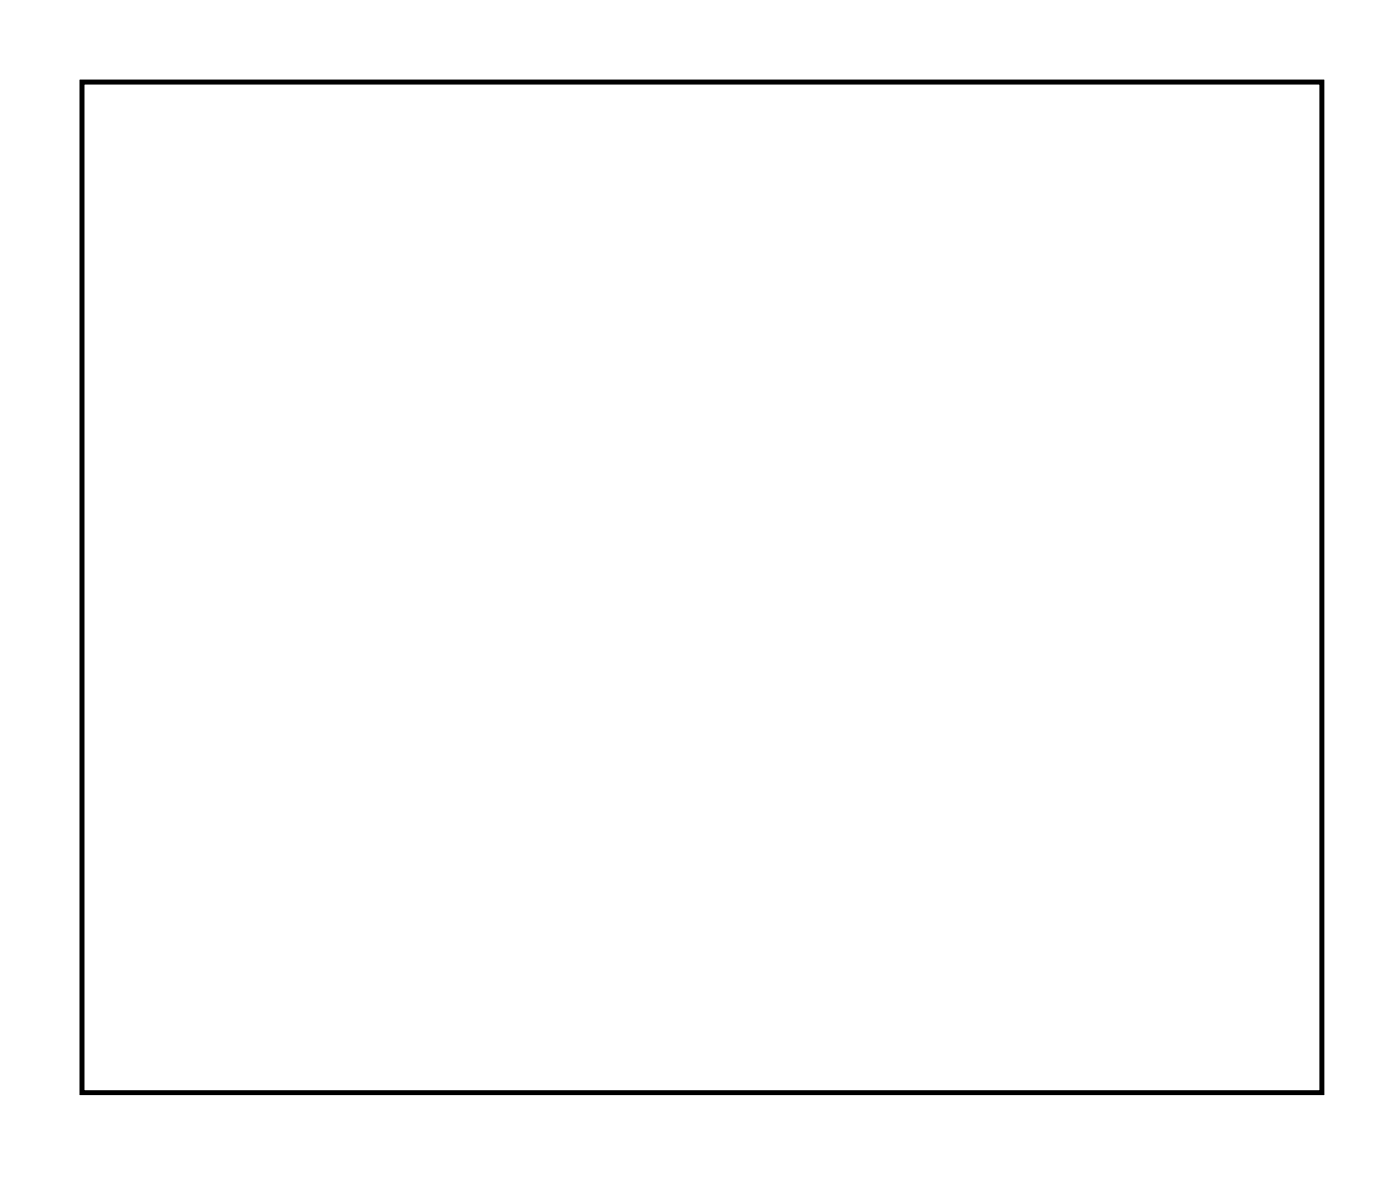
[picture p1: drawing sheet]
<svg xmlns="http://www.w3.org/2000/svg" width="62mm" height="52mm" viewBox="0 0 62 52" stroke-linecap="round" stroke-linejoin="round" font-family="sans-serif">
<path d="M3.6 3.6h55v44.8h-55z" fill="none" stroke="#000" stroke-width=".2"/>
<path d="M3.6 3.6v44.8h55v-44.8zM3.6 3.6h55v44.8h-55z" fill="#000"/>
<path d="M29.7 6.4h1.5v1.5h-1.5z" fill="#fff"/>
<path d="M29.7 6.4h1.5v1.5h-1.5z" fill="none" stroke="#fff" stroke-width=".76" stroke-linecap="butt"/>
<circle cx="30.5" cy="7.2" r=".74" fill="#fff"/>
<circle cx="30.5" cy="7.2" r=".74" fill="none" stroke="#fff" stroke-width=".76" stroke-linecap="butt"/>
<circle cx="27.9" cy="7.2" r=".74" fill="#fff"/>
<circle cx="27.9" cy="7.2" r=".74" fill="none" stroke="#fff" stroke-width=".76" stroke-linecap="butt"/>
<circle cx="25.4" cy="7.2" r=".74" fill="#fff"/>
<circle cx="25.4" cy="7.2" r=".74" fill="none" stroke="#fff" stroke-width=".76" stroke-linecap="butt"/>
<circle cx="25" cy="42.7" r="1.4" fill="#fff"/>
<circle cx="25" cy="42.7" r="1.4" fill="none" stroke="#fff" stroke-width=".76" stroke-linecap="butt"/>
<circle cx="55.8" cy="27.9" r="1.5" fill="#fff"/>
<circle cx="55.8" cy="27.9" r="1.5" fill="none" stroke="#fff" stroke-width=".76" stroke-linecap="butt"/>
<circle cx="25" cy="29.6" r="1.4" fill="#fff"/>
<circle cx="25" cy="29.6" r="1.4" fill="none" stroke="#fff" stroke-width=".76" stroke-linecap="butt"/>
<circle cx="43.1" cy="26.7" r=".7" fill="#fff"/>
<circle cx="43.1" cy="26.7" r=".7" fill="none" stroke="#fff" stroke-width=".64" stroke-linecap="butt"/>
<circle cx="40.5" cy="26.7" r=".7" fill="#fff"/>
<circle cx="40.5" cy="26.7" r=".7" fill="none" stroke="#fff" stroke-width=".64" stroke-linecap="butt"/>
<circle cx="38" cy="26.7" r=".7" fill="#fff"/>
<circle cx="38" cy="26.7" r=".7" fill="none" stroke="#fff" stroke-width=".64" stroke-linecap="butt"/>
<circle cx="35.4" cy="26.7" r=".7" fill="#fff"/>
<circle cx="35.4" cy="26.7" r=".7" fill="none" stroke="#fff" stroke-width=".64" stroke-linecap="butt"/>
<circle cx="32.9" cy="26.7" r=".7" fill="#fff"/>
<circle cx="32.9" cy="26.7" r=".7" fill="none" stroke="#fff" stroke-width=".64" stroke-linecap="butt"/>
<circle cx="30.4" cy="26.7" r=".7" fill="#fff"/>
<circle cx="30.4" cy="26.7" r=".7" fill="none" stroke="#fff" stroke-width=".64" stroke-linecap="butt"/>
<circle cx="48.1" cy="26.7" r=".69" fill="#fff"/>
<circle cx="48.1" cy="26.7" r=".69" fill="none" stroke="#fff" stroke-width=".64" stroke-linecap="butt"/>
<circle cx="45.6" cy="26.7" r=".69" fill="#fff"/>
<circle cx="45.6" cy="26.7" r=".69" fill="none" stroke="#fff" stroke-width=".64" stroke-linecap="butt"/>
<circle cx="55.8" cy="44.4" r="1.5" fill="#fff"/>
<circle cx="55.8" cy="44.4" r="1.5" fill="none" stroke="#fff" stroke-width=".76" stroke-linecap="butt"/>
<circle cx="35.5" cy="6.4" r="1.5" fill="#fff"/>
<circle cx="35.5" cy="6.4" r="1.5" fill="none" stroke="#fff" stroke-width=".76" stroke-linecap="butt"/>
<path d="M37.2 15.2h1.6v.6h-1.6z" fill="#fff"/>
<path d="M37.2 15.2h1.6v.6h-1.6z" fill="none" stroke="#fff" stroke-width=".25"/>
<path d="M37.2 14.2h1.6v.6h-1.6z" fill="#fff"/>
<path d="M37.2 14.2h1.6v.6h-1.6z" fill="none" stroke="#fff" stroke-width=".25"/>
<path d="M37.2 13.2h1.6v.6h-1.6z" fill="#fff"/>
<path d="M37.2 13.2h1.6v.6h-1.6z" fill="none" stroke="#fff" stroke-width=".25"/>
<path d="M37.2 12.2h1.6v.6h-1.6z" fill="#fff"/>
<path d="M37.2 12.2h1.6v.6h-1.6z" fill="none" stroke="#fff" stroke-width=".25"/>
<path d="M52.5 12.2h1.5v.6h-1.5z" fill="#fff"/>
<path d="M52.5 12.2h1.5v.6h-1.5z" fill="none" stroke="#fff" stroke-width=".25"/>
<path d="M52.5 13.2h1.5v.6h-1.5z" fill="#fff"/>
<path d="M52.5 13.2h1.5v.6h-1.5z" fill="none" stroke="#fff" stroke-width=".25"/>
<path d="M52.5 14.2h1.5v.6h-1.5z" fill="#fff"/>
<path d="M52.5 14.2h1.5v.6h-1.5z" fill="none" stroke="#fff" stroke-width=".25"/>
<path d="M52.5 15.2h1.5v.6h-1.5z" fill="#fff"/>
<path d="M52.5 15.2h1.5v.6h-1.5z" fill="none" stroke="#fff" stroke-width=".25"/>
<circle cx="35.5" cy="21.7" r="1.5" fill="#fff"/>
<circle cx="35.5" cy="21.7" r="1.5" fill="none" stroke="#fff" stroke-width=".76" stroke-linecap="butt"/>
<circle cx="49.4" cy="6.4" r=".73" fill="#fff"/>
<circle cx="49.4" cy="6.4" r=".73" fill="none" stroke="#fff" stroke-width=".72" stroke-linecap="butt"/>
<circle cx="46.9" cy="6.4" r=".73" fill="#fff"/>
<circle cx="46.9" cy="6.4" r=".73" fill="none" stroke="#fff" stroke-width=".72" stroke-linecap="butt"/>
<circle cx="44.4" cy="6.4" r=".73" fill="#fff"/>
<circle cx="44.4" cy="6.4" r=".73" fill="none" stroke="#fff" stroke-width=".72" stroke-linecap="butt"/>
<circle cx="41.8" cy="6.4" r=".73" fill="#fff"/>
<circle cx="41.8" cy="6.4" r=".73" fill="none" stroke="#fff" stroke-width=".72" stroke-linecap="butt"/>
<circle cx="52" cy="21.7" r=".69" fill="#fff"/>
<circle cx="52" cy="21.7" r=".69" fill="none" stroke="#fff" stroke-width=".64" stroke-linecap="butt"/>
<circle cx="49.4" cy="21.7" r=".69" fill="#fff"/>
<circle cx="49.4" cy="21.7" r=".69" fill="none" stroke="#fff" stroke-width=".64" stroke-linecap="butt"/>
<circle cx="46.9" cy="21.7" r=".69" fill="#fff"/>
<circle cx="46.9" cy="21.7" r=".69" fill="none" stroke="#fff" stroke-width=".64" stroke-linecap="butt"/>
<circle cx="44.4" cy="21.7" r=".69" fill="#fff"/>
<circle cx="44.4" cy="21.7" r=".69" fill="none" stroke="#fff" stroke-width=".64" stroke-linecap="butt"/>
<circle cx="41.8" cy="21.7" r=".69" fill="#fff"/>
<circle cx="41.8" cy="21.7" r=".69" fill="none" stroke="#fff" stroke-width=".64" stroke-linecap="butt"/>
<circle cx="39.3" cy="21.7" r=".69" fill="#fff"/>
<circle cx="39.3" cy="21.7" r=".69" fill="none" stroke="#fff" stroke-width=".64" stroke-linecap="butt"/>
<circle cx="55.8" cy="6.4" r="1.5" fill="#fff"/>
<circle cx="55.8" cy="6.4" r="1.5" fill="none" stroke="#fff" stroke-width=".76" stroke-linecap="butt"/>
<circle cx="55.8" cy="21.7" r="1.5" fill="#fff"/>
<circle cx="55.8" cy="21.7" r="1.5" fill="none" stroke="#fff" stroke-width=".76" stroke-linecap="butt"/>
<circle cx="20.6" cy="8" r=".74" fill="#fff"/>
<circle cx="20.6" cy="8" r=".74" fill="none" stroke="#fff" stroke-width=".76" stroke-linecap="butt"/>
<circle cx="20.6" cy="10.6" r=".74" fill="#fff"/>
<circle cx="20.6" cy="10.6" r=".74" fill="none" stroke="#fff" stroke-width=".76" stroke-linecap="butt"/>
<circle cx="20.6" cy="13.1" r=".74" fill="#fff"/>
<circle cx="20.6" cy="13.1" r=".74" fill="none" stroke="#fff" stroke-width=".76" stroke-linecap="butt"/>
<circle cx="20.6" cy="15.7" r=".74" fill="#fff"/>
<circle cx="20.6" cy="15.7" r=".74" fill="none" stroke="#fff" stroke-width=".76" stroke-linecap="butt"/>
<circle cx="20.6" cy="18.2" r=".74" fill="#fff"/>
<circle cx="20.6" cy="18.2" r=".74" fill="none" stroke="#fff" stroke-width=".76" stroke-linecap="butt"/>
<circle cx="20.6" cy="20.7" r=".74" fill="#fff"/>
<circle cx="20.6" cy="20.7" r=".74" fill="none" stroke="#fff" stroke-width=".76" stroke-linecap="butt"/>
<circle cx="20.6" cy="23.3" r=".74" fill="#fff"/>
<circle cx="20.6" cy="23.3" r=".74" fill="none" stroke="#fff" stroke-width=".76" stroke-linecap="butt"/>
<circle cx="20.6" cy="25.8" r=".74" fill="#fff"/>
<circle cx="20.6" cy="25.8" r=".74" fill="none" stroke="#fff" stroke-width=".76" stroke-linecap="butt"/>
<circle cx="20.6" cy="28.4" r=".74" fill="#fff"/>
<circle cx="20.6" cy="28.4" r=".74" fill="none" stroke="#fff" stroke-width=".76" stroke-linecap="butt"/>
<circle cx="20.6" cy="30.9" r=".74" fill="#fff"/>
<circle cx="20.6" cy="30.9" r=".74" fill="none" stroke="#fff" stroke-width=".76" stroke-linecap="butt"/>
<circle cx="20.6" cy="33.4" r=".74" fill="#fff"/>
<circle cx="20.6" cy="33.4" r=".74" fill="none" stroke="#fff" stroke-width=".76" stroke-linecap="butt"/>
<circle cx="20.6" cy="36" r=".74" fill="#fff"/>
<circle cx="20.6" cy="36" r=".74" fill="none" stroke="#fff" stroke-width=".76" stroke-linecap="butt"/>
<circle cx="20.6" cy="38.5" r=".74" fill="#fff"/>
<circle cx="20.6" cy="38.5" r=".74" fill="none" stroke="#fff" stroke-width=".76" stroke-linecap="butt"/>
<circle cx="20.6" cy="41.1" r=".74" fill="#fff"/>
<circle cx="20.6" cy="41.1" r=".74" fill="none" stroke="#fff" stroke-width=".76" stroke-linecap="butt"/>
<circle cx="20.6" cy="43.6" r=".74" fill="#fff"/>
<circle cx="20.6" cy="43.6" r=".74" fill="none" stroke="#fff" stroke-width=".76" stroke-linecap="butt"/>
<circle cx="5.4" cy="43.6" r=".74" fill="#fff"/>
<circle cx="5.4" cy="43.6" r=".74" fill="none" stroke="#fff" stroke-width=".76" stroke-linecap="butt"/>
<circle cx="5.4" cy="41.1" r=".74" fill="#fff"/>
<circle cx="5.4" cy="41.1" r=".74" fill="none" stroke="#fff" stroke-width=".76" stroke-linecap="butt"/>
<circle cx="5.4" cy="38.5" r=".74" fill="#fff"/>
<circle cx="5.4" cy="38.5" r=".74" fill="none" stroke="#fff" stroke-width=".76" stroke-linecap="butt"/>
<circle cx="5.4" cy="36" r=".74" fill="#fff"/>
<circle cx="5.4" cy="36" r=".74" fill="none" stroke="#fff" stroke-width=".76" stroke-linecap="butt"/>
<circle cx="5.4" cy="33.4" r=".74" fill="#fff"/>
<circle cx="5.4" cy="33.4" r=".74" fill="none" stroke="#fff" stroke-width=".76" stroke-linecap="butt"/>
<circle cx="5.4" cy="30.9" r=".74" fill="#fff"/>
<circle cx="5.4" cy="30.9" r=".74" fill="none" stroke="#fff" stroke-width=".76" stroke-linecap="butt"/>
<circle cx="5.4" cy="28.4" r=".74" fill="#fff"/>
<circle cx="5.4" cy="28.4" r=".74" fill="none" stroke="#fff" stroke-width=".76" stroke-linecap="butt"/>
<circle cx="5.4" cy="25.8" r=".74" fill="#fff"/>
<circle cx="5.4" cy="25.8" r=".74" fill="none" stroke="#fff" stroke-width=".76" stroke-linecap="butt"/>
<circle cx="5.4" cy="23.3" r=".74" fill="#fff"/>
<circle cx="5.4" cy="23.3" r=".74" fill="none" stroke="#fff" stroke-width=".76" stroke-linecap="butt"/>
<circle cx="5.4" cy="20.7" r=".74" fill="#fff"/>
<circle cx="5.4" cy="20.7" r=".74" fill="none" stroke="#fff" stroke-width=".76" stroke-linecap="butt"/>
<circle cx="5.4" cy="18.2" r=".74" fill="#fff"/>
<circle cx="5.4" cy="18.2" r=".74" fill="none" stroke="#fff" stroke-width=".76" stroke-linecap="butt"/>
<circle cx="5.4" cy="15.7" r=".74" fill="#fff"/>
<circle cx="5.4" cy="15.7" r=".74" fill="none" stroke="#fff" stroke-width=".76" stroke-linecap="butt"/>
<circle cx="5.4" cy="13.1" r=".74" fill="#fff"/>
<circle cx="5.4" cy="13.1" r=".74" fill="none" stroke="#fff" stroke-width=".76" stroke-linecap="butt"/>
<circle cx="5.4" cy="10.6" r=".74" fill="#fff"/>
<circle cx="5.4" cy="10.6" r=".74" fill="none" stroke="#fff" stroke-width=".76" stroke-linecap="butt"/>
<circle cx="5.4" cy="8" r=".74" fill="#fff"/>
<circle cx="5.4" cy="8" r=".74" fill="none" stroke="#fff" stroke-width=".76" stroke-linecap="butt"/>
</svg>
